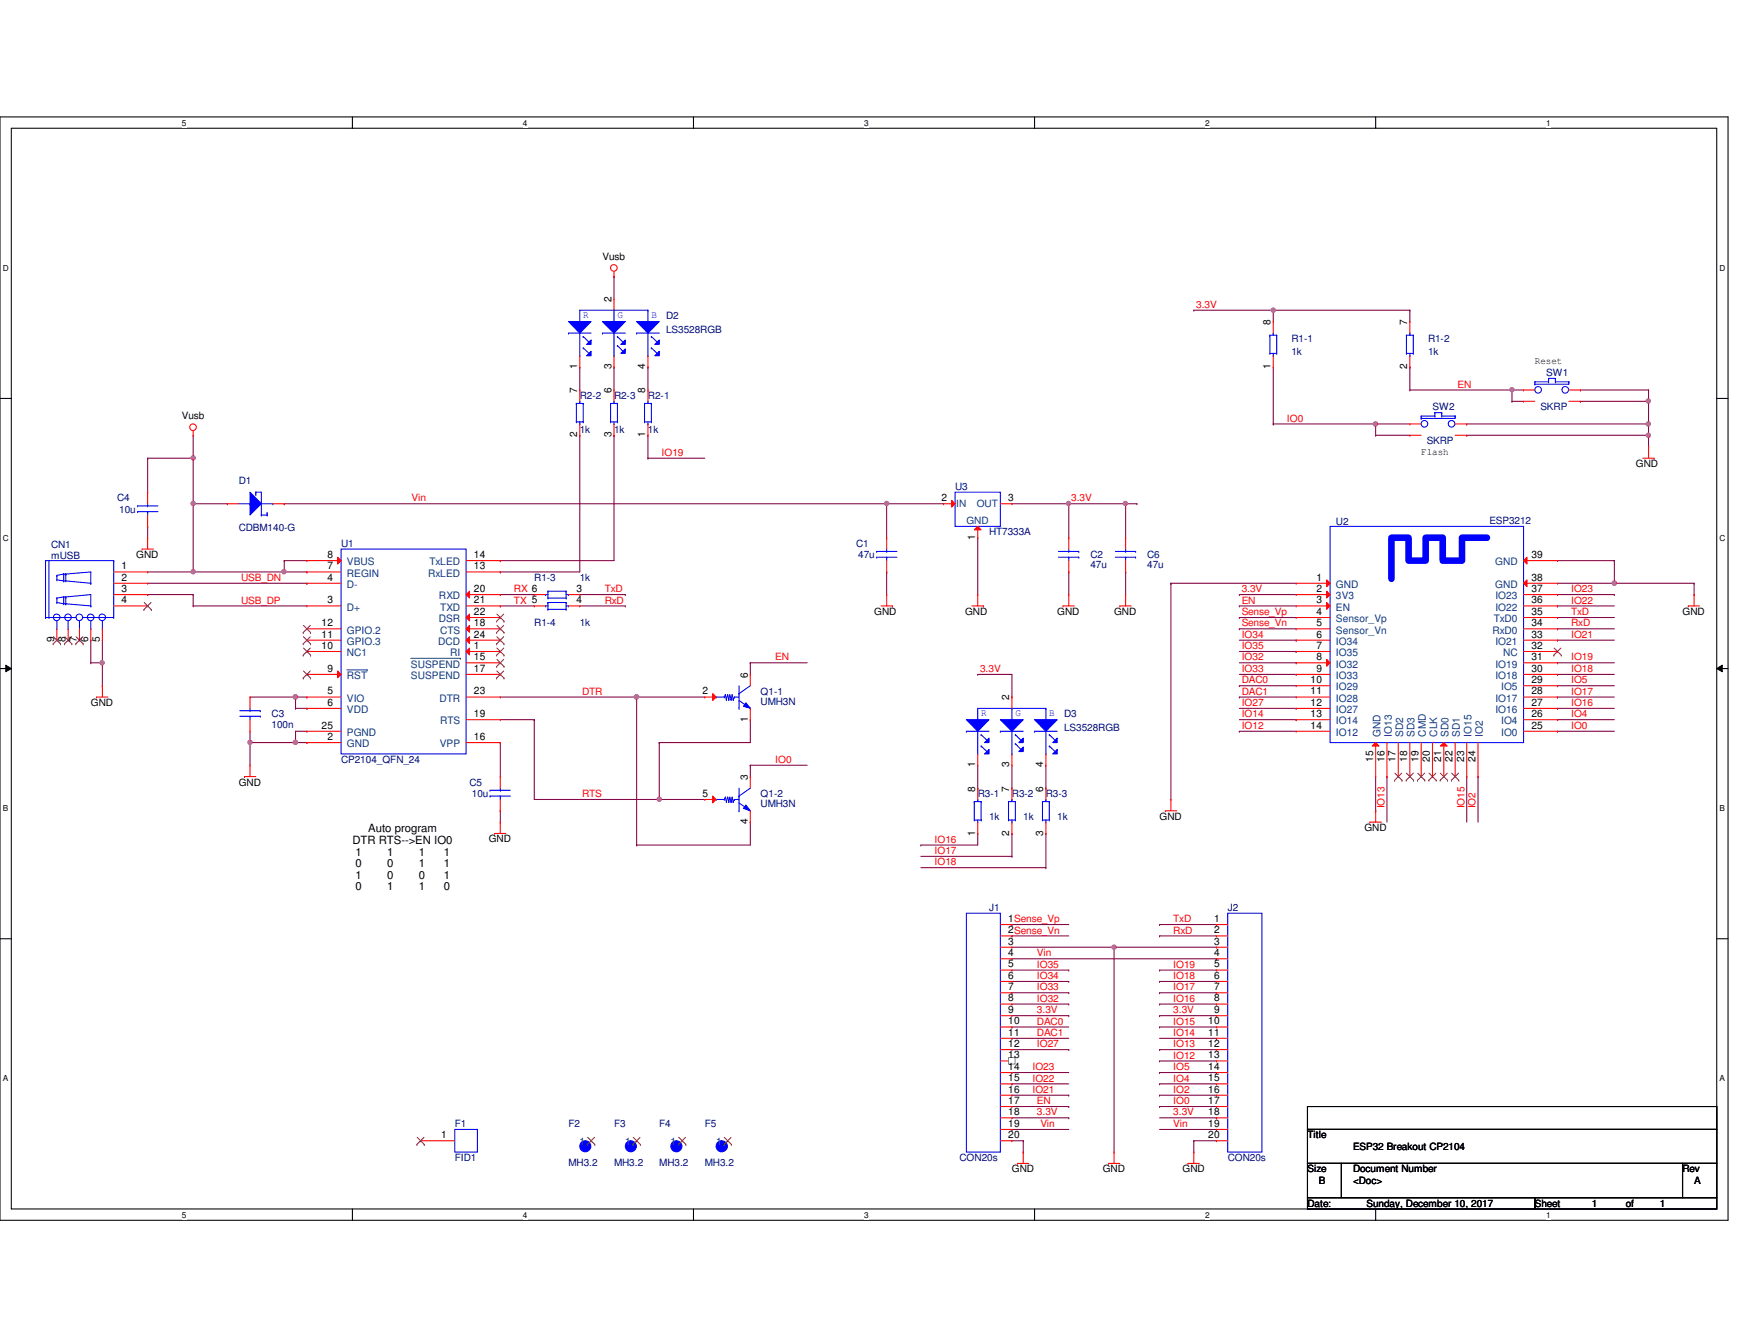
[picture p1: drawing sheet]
<svg xmlns="http://www.w3.org/2000/svg" width="279mm" height="216mm" viewBox="0 0 279 216" stroke-linecap="round" stroke-linejoin="round" font-family="sans-serif">
<defs><g id="words">
<g font-size="1.8">
<text x="56.7" y="135.7">DTR RTS--&gt;EN IO0</text>
<text x="57.2" y="137.5">1</text>
<text x="59.2" y="133.8">Auto program</text>
<text x="62.3" y="137.5">1</text>
<text x="67.4" y="137.5">1</text>
<text x="71.4" y="137.5">1</text>
<text x="57.2" y="139.4">0</text>
<text x="57.2" y="141.3">1</text>
<text x="57.2" y="143.1">0</text>
<text x="62.3" y="139.4">0</text>
<text x="62.3" y="141.3">0</text>
<text x="62.3" y="143.1">1</text>
<text x="67.4" y="139.4">1</text>
<text x="67.4" y="141.3">0</text>
<text x="67.4" y="143.1">1</text>
<text x="71.4" y="139.4">1</text>
<text x="71.4" y="141.3">1</text>
<text x="71.4" y="143.1">0</text>
</g>
<g font-size="1.7">
<text x="98.3" y="48.6" transform="rotate(-90 98.3 48.6)">2</text>
<text x="204.4" y="52.3" transform="rotate(-90 204.4 52.3)">8</text>
<text x="226.4" y="52.3" transform="rotate(-90 226.4 52.3)">7</text>
<text x="92.8" y="59.4" transform="rotate(-90 92.8 59.4)">1</text>
<text x="98.3" y="59.4" transform="rotate(-90 98.3 59.4)">3</text>
<text x="103.8" y="59.4" transform="rotate(-90 103.8 59.4)">4</text>
<text x="204.4" y="59.4" transform="rotate(-90 204.4 59.4)">1</text>
<text x="226.4" y="59.4" transform="rotate(-90 226.4 59.4)">2</text>
<text x="92.8" y="63.2" transform="rotate(-90 92.8 63.2)">7</text>
<text x="98.3" y="63.2" transform="rotate(-90 98.3 63.2)">6</text>
<text x="103.8" y="63.2" transform="rotate(-90 103.8 63.2)">8</text>
<text x="92.8" y="70.3" transform="rotate(-90 92.8 70.3)">2</text>
<text x="98.3" y="70.3" transform="rotate(-90 98.3 70.3)">3</text>
<text x="103.8" y="70.3" transform="rotate(-90 103.8 70.3)">1</text>
<text x="151.4" y="80.6">2</text>
<text x="162.2" y="80.6">3</text>
<text x="52.7" y="89.7">8</text>
<text x="76.2" y="89.7">14</text>
<text x="156.8" y="86.8" transform="rotate(-90 156.8 86.8)">1</text>
<text x="246.3" y="89.7">39</text>
<text x="19.6" y="91.5">1</text>
<text x="19.6" y="93.3">2</text>
<text x="19.6" y="95.2">3</text>
<text x="52.7" y="93.3">4</text>
<text x="52.7" y="91.5">7</text>
<text x="76.2" y="91.5">13</text>
<text x="76.2" y="95.2">20</text>
<text x="92.7" y="95.2">3</text>
<text x="211.8" y="95.2">2</text>
<text x="211.8" y="93.3">1</text>
<text x="246.3" y="95.2">37</text>
<text x="246.3" y="93.3">38</text>
<text x="19.6" y="97">4</text>
<text x="51.7" y="100.7">12</text>
<text x="52.7" y="97">3</text>
<text x="76.2" y="100.7">18</text>
<text x="76.2" y="97">21</text>
<text x="76.2" y="98.8">22</text>
<text x="92.7" y="97">4</text>
<text x="211.8" y="100.7">5</text>
<text x="211.8" y="98.8">4</text>
<text x="211.8" y="97">3</text>
<text x="246.3" y="100.7">34</text>
<text x="246.3" y="98.8">35</text>
<text x="246.3" y="97">36</text>
<text x="8.7" y="103.3" transform="rotate(-90 8.7 103.3)">9</text>
<text x="10.5" y="103.3" transform="rotate(-90 10.5 103.3)">8</text>
<text x="12.4" y="103.3" transform="rotate(-90 12.4 103.3)">7</text>
<text x="14.2" y="103.3" transform="rotate(-90 14.2 103.3)">6</text>
<text x="16" y="103.3" transform="rotate(-90 16 103.3)">5</text>
<text x="51.7" y="104.3">10</text>
<text x="51.7" y="102.5">11</text>
<text x="52.7" y="108">9</text>
<text x="76.2" y="102.5">24</text>
<text x="76.2" y="104.3">1</text>
<text x="76.2" y="106.1">15</text>
<text x="76.2" y="108">17</text>
<text x="211.8" y="102.5">6</text>
<text x="211.8" y="104.3">7</text>
<text x="211.8" y="106.1">8</text>
<text x="211.8" y="108">9</text>
<text x="246.3" y="108">30</text>
<text x="246.3" y="106.1">31</text>
<text x="246.3" y="104.3">32</text>
<text x="246.3" y="102.5">33</text>
<text x="52.7" y="111.6">5</text>
<text x="52.7" y="113.5">6</text>
<text x="76.2" y="111.6">23</text>
<text x="113" y="111.6">2</text>
<text x="120.3" y="109" transform="rotate(-90 120.3 109)">6</text>
<text x="162.3" y="112.6" transform="rotate(-90 162.3 112.6)">2</text>
<text x="210.8" y="109.8">10</text>
<text x="210.8" y="111.6">11</text>
<text x="210.8" y="113.5">12</text>
<text x="246.3" y="113.5">27</text>
<text x="246.3" y="111.6">28</text>
<text x="246.3" y="109.8">29</text>
<text x="51.7" y="117.1">25</text>
<text x="52.7" y="119">2</text>
<text x="76.2" y="115.3">19</text>
<text x="76.2" y="119">16</text>
<text x="120.3" y="116" transform="rotate(-90 120.3 116)">1</text>
<text x="210.8" y="115.3">13</text>
<text x="210.8" y="117.1">14</text>
<text x="246.3" y="117.1">25</text>
<text x="246.3" y="115.3">26</text>
<text x="120.3" y="125.4" transform="rotate(-90 120.3 125.4)">3</text>
<text x="156.8" y="123.4" transform="rotate(-90 156.8 123.4)">1</text>
<text x="162.3" y="123.4" transform="rotate(-90 162.3 123.4)">3</text>
<text x="167.8" y="123.4" transform="rotate(-90 167.8 123.4)">4</text>
<text x="220.9" y="122.4" transform="rotate(-90 220.9 122.4)">15</text>
<text x="222.7" y="122.4" transform="rotate(-90 222.7 122.4)">16</text>
<text x="224.5" y="122.4" transform="rotate(-90 224.5 122.4)">17</text>
<text x="226.4" y="122.4" transform="rotate(-90 226.4 122.4)">18</text>
<text x="228.2" y="122.4" transform="rotate(-90 228.2 122.4)">19</text>
<text x="230" y="122.4" transform="rotate(-90 230 122.4)">20</text>
<text x="231.8" y="122.4" transform="rotate(-90 231.8 122.4)">21</text>
<text x="233.6" y="122.4" transform="rotate(-90 233.6 122.4)">22</text>
<text x="235.5" y="122.4" transform="rotate(-90 235.5 122.4)">23</text>
<text x="237.3" y="122.4" transform="rotate(-90 237.3 122.4)">24</text>
<text x="113" y="128.1">5</text>
<text x="156.8" y="127.3" transform="rotate(-90 156.8 127.3)">8</text>
<text x="162.3" y="127.3" transform="rotate(-90 162.3 127.3)">7</text>
<text x="167.8" y="127.3" transform="rotate(-90 167.8 127.3)">6</text>
<text x="120.3" y="132.5" transform="rotate(-90 120.3 132.5)">4</text>
<text x="156.8" y="134.3" transform="rotate(-90 156.8 134.3)">1</text>
<text x="162.3" y="134.3" transform="rotate(-90 162.3 134.3)">2</text>
<text x="167.8" y="134.3" transform="rotate(-90 167.8 134.3)">3</text>
<text x="162.2" y="148.2">1Sense_Vp</text>
<text x="195.3" y="148.2">1</text>
<text x="162.2" y="150">2Sense_Vn</text>
<text x="162.2" y="151.8">3</text>
<text x="162.2" y="153.7">4</text>
<text x="162.2" y="155.5">5</text>
<text x="195.3" y="150">2</text>
<text x="195.3" y="151.8">3</text>
<text x="195.3" y="153.7">4</text>
<text x="195.3" y="155.5">5</text>
<text x="162.2" y="157.4">6</text>
<text x="162.2" y="159.2">7</text>
<text x="162.2" y="161">8</text>
<text x="195.3" y="157.4">6</text>
<text x="195.3" y="159.2">7</text>
<text x="195.3" y="161">8</text>
<text x="162.2" y="162.9">9</text>
<text x="162.2" y="164.7">10</text>
<text x="162.2" y="166.5">11</text>
<text x="194.4" y="164.7">10</text>
<text x="194.4" y="166.5">11</text>
<text x="195.3" y="162.9">9</text>
<text x="162.2" y="168.3">12</text>
<text x="162.2" y="170.1">13</text>
<text x="162.2" y="172">14</text>
<text x="162.2" y="173.8">15</text>
<text x="194.4" y="168.3">12</text>
<text x="194.4" y="170.1">13</text>
<text x="194.4" y="172">14</text>
<text x="194.4" y="173.8">15</text>
<text x="162.2" y="175.6">16</text>
<text x="162.2" y="177.5">17</text>
<text x="162.2" y="179.3">18</text>
<text x="194.4" y="175.6">16</text>
<text x="194.4" y="177.5">17</text>
<text x="194.4" y="179.3">18</text>
<text x="71" y="183">1</text>
<text x="162.2" y="181.1">19</text>
<text x="162.2" y="183">20</text>
<text x="194.4" y="181.1">19</text>
<text x="194.4" y="183">20</text>
</g>
<g font-size="1.7" fill="#004080">
<text x="55.8" y="94.5">D-</text>
<text x="55.8" y="92.7">REGIN</text>
<text x="55.8" y="90.9">VBUS</text>
<text x="68.9" y="92.7">RxLED</text>
<text x="69.1" y="90.9">TxLED</text>
<text x="214.9" y="94.5">GND</text>
<text x="240.5" y="94.5">GND</text>
<text x="240.5" y="90.9">GND</text>
<text x="55.8" y="98.2">D+</text>
<text x="55.8" y="101.9">GPIO.2</text>
<text x="70.6" y="100">DSR</text>
<text x="70.6" y="96.4">RXD</text>
<text x="70.8" y="101.9">CTS</text>
<text x="70.8" y="98.2">TXD</text>
<text x="214.9" y="101.9">Sensor_Vn</text>
<text x="214.9" y="100">Sensor_Vp</text>
<text x="214.9" y="96.4">3V3</text>
<text x="214.9" y="98.2">EN</text>
<text x="240.1" y="101.9">RxD0</text>
<text x="240.3" y="100">TxD0</text>
<text x="240.5" y="98.2">IO22</text>
<text x="240.5" y="96.4">IO23</text>
<text x="55.8" y="105.5">NC1</text>
<text x="55.8" y="103.7">GPIO.3</text>
<text x="66.1" y="107.3">SUSPEND</text>
<text x="70.5" y="103.7">DCD</text>
<text x="72.4" y="105.5">RI</text>
<text x="214.9" y="103.7">IO34</text>
<text x="214.9" y="105.5">IO35</text>
<text x="214.9" y="107.3">IO32</text>
<text x="240.5" y="107.3">IO19</text>
<text x="240.5" y="103.7">IO21</text>
<text x="241.8" y="105.5">NC</text>
<text x="55.8" y="112.8">VIO</text>
<text x="55.8" y="109.2">RST</text>
<text x="66.1" y="109.2">SUSPEND</text>
<text x="70.7" y="112.8">DTR</text>
<text x="214.9" y="109.2">IO33</text>
<text x="214.9" y="111">IO29</text>
<text x="214.9" y="112.8">IO28</text>
<text x="240.5" y="112.8">IO17</text>
<text x="240.5" y="109.2">IO18</text>
<text x="241.5" y="111">IO5</text>
<text x="55.8" y="118.3">PGND</text>
<text x="55.8" y="114.6">VDD</text>
<text x="70.8" y="116.5">RTS</text>
<text x="214.9" y="114.6">IO27</text>
<text x="214.9" y="116.5">IO14</text>
<text x="214.9" y="118.3">IO12</text>
<text x="222" y="118.4" transform="rotate(-90 222 118.4)">GND</text>
<text x="223.9" y="118.4" transform="rotate(-90 223.9 118.4)">IO13</text>
<text x="225.7" y="118.4" transform="rotate(-90 225.7 118.4)">SD2</text>
<text x="227.5" y="118.4" transform="rotate(-90 227.5 118.4)">SD3</text>
<text x="229.4" y="118.4" transform="rotate(-90 229.4 118.4)">CMD</text>
<text x="231.2" y="118.4" transform="rotate(-90 231.2 118.4)">CLK</text>
<text x="233" y="118.4" transform="rotate(-90 233 118.4)">SD0</text>
<text x="234.8" y="118.4" transform="rotate(-90 234.8 118.4)">SD1</text>
<text x="236.7" y="118.4" transform="rotate(-90 236.7 118.4)">IO15</text>
<text x="238.5" y="118.4" transform="rotate(-90 238.5 118.4)">IO2</text>
<text x="240.5" y="114.6">IO16</text>
<text x="241.5" y="118.3">IO0</text>
<text x="241.5" y="116.5">IO4</text>
<text x="55.8" y="120.1">GND</text>
<text x="70.7" y="120.1">VPP</text>
<text x="93.2" y="184.1">1</text>
<text x="100.5" y="184.1">1</text>
<text x="107.9" y="184.1">1</text>
<text x="115.2" y="184.1">1</text>
</g>
<g font-size="1.6">
<text x="96.9" y="41.8">Vusb</text>
<text x="246.9" y="58.5">Reset</text>
<text x="29.3" y="67.4">Vusb</text>
<text x="228.6" y="73.1">Flash</text>
<text x="263.1" y="75.1">GND</text>
<text x="21.9" y="89.7">GND</text>
<text x="140.6" y="98.8">GND</text>
<text x="155.2" y="98.8">GND</text>
<text x="170.1" y="98.8">GND</text>
<text x="179.2" y="98.8">GND</text>
<text x="270.6" y="98.8">GND</text>
<text x="14.6" y="113.5">GND</text>
<text x="38.4" y="126.3">GND</text>
<text x="186.5" y="131.8">GND</text>
<text x="78.6" y="135.4">GND</text>
<text x="219.5" y="133.6">GND</text>
<text x="210.3" y="183">Title</text>
<text x="217.6" y="184.8">ESP32 Breakout CP2104</text>
<text x="162.8" y="188.5">GND</text>
<text x="177.4" y="188.5">GND</text>
<text x="190.2" y="188.5">GND</text>
<text x="210.3" y="188.5">Size</text>
<text x="212.1" y="190.3">B</text>
<text x="217.6" y="188.5">Document Number</text>
<text x="217.6" y="190.3">&lt;Doc&gt;</text>
<text x="270.6" y="188.5">Rev</text>
<text x="272.5" y="190.3">A</text>
<text x="210.3" y="194">Date:</text>
<text x="219.8" y="194">Sunday, December 10, 2017</text>
<text x="246.9" y="194">Sheet</text>
<text x="256" y="194">1</text>
<text x="261.5" y="194">of</text>
<text x="267" y="194">1</text>
</g>
<g font-size="1.6" fill="#00f">
<text x="93.8" y="51.1">R</text>
<text x="99.3" y="51.1">G</text>
<text x="104.8" y="51.1">B</text>
<text x="157.8" y="115.1">R</text>
<text x="163.3" y="115.1">G</text>
<text x="168.8" y="115.1">B</text>
</g>
<g font-size="1.6" fill="#000080">
<text x="107.1" y="51.3">D2</text>
<text x="107.1" y="53.5">LS3528RGB</text>
<text x="207.7" y="55">R1-1</text>
<text x="207.7" y="57.1">1k</text>
<text x="229.7" y="55">R1-2</text>
<text x="229.7" y="57.1">1k</text>
<text x="93.3" y="64.1">R2-2</text>
<text x="98.8" y="64.1">R2-3</text>
<text x="104.2" y="64.1">R2-1</text>
<text x="230.4" y="66">SW2</text>
<text x="247.8" y="66">SKRP</text>
<text x="248.7" y="60.5">SW1</text>
<text x="93.3" y="69.6">1k</text>
<text x="98.8" y="69.6">1k</text>
<text x="104.2" y="69.6">1k</text>
<text x="229.5" y="71.4">SKRP</text>
<text x="38.4" y="77.9">D1</text>
<text x="18.8" y="80.6">C4</text>
<text x="19.2" y="82.4">10u</text>
<text x="153.6" y="78.7">U3</text>
<text x="8.2" y="88.1">CN1</text>
<text x="8.2" y="89.9">mUSB</text>
<text x="38.4" y="85.3">CDBM140-G</text>
<text x="54.9" y="87.9">U1</text>
<text x="137.7" y="87.9">C1</text>
<text x="138" y="89.7">47u</text>
<text x="159.1" y="86.1">HT7333A</text>
<text x="175.4" y="89.7">C2</text>
<text x="184.5" y="89.7">C6</text>
<text x="214.9" y="84.4">U2</text>
<text x="239.6" y="84.2">ESP3212</text>
<text x="85.9" y="93.4">R1-3</text>
<text x="93.3" y="93.4">1k</text>
<text x="175.4" y="91.4">47u</text>
<text x="184.5" y="91.4">47u</text>
<text x="85.9" y="100.7">R1-4</text>
<text x="93.3" y="100.7">1k</text>
<text x="122.3" y="111.7">Q1-1</text>
<text x="122.3" y="113.3">UMH3N</text>
<text x="43.7" y="115.3">C3</text>
<text x="43.7" y="117">100n</text>
<text x="171.2" y="115.3">D3</text>
<text x="171.2" y="117.5">LS3528RGB</text>
<text x="54.9" y="122.6">CP2104_QFN_24</text>
<text x="75.5" y="126.3">C5</text>
<text x="75.9" y="128.1">10u</text>
<text x="122.3" y="128.1">Q1-2</text>
<text x="122.3" y="129.8">UMH3N</text>
<text x="157.3" y="128.1">R3-1</text>
<text x="159.1" y="131.8">1k</text>
<text x="162.8" y="128.1">R3-2</text>
<text x="164.6" y="131.8">1k</text>
<text x="168.2" y="128.1">R3-3</text>
<text x="170.1" y="131.8">1k</text>
<text x="159.1" y="146.4">J1</text>
<text x="197.5" y="146.4">J2</text>
<text x="73.2" y="181.1">F1</text>
<text x="91.4" y="181.1">F2</text>
<text x="98.8" y="181.1">F3</text>
<text x="106" y="181.1">F4</text>
<text x="113.4" y="181.1">F5</text>
<text x="73.2" y="186.6">FID1</text>
<text x="91.4" y="187.4">MH3.2</text>
<text x="98.8" y="187.4">MH3.2</text>
<text x="106" y="187.4">MH3.2</text>
<text x="113.4" y="187.4">MH3.2</text>
<text x="154.3" y="186.6">CON20s</text>
<text x="197.5" y="186.6">CON20s</text>
</g>
<g font-size="1.6" fill="#f00">
<text x="192.4" y="49.5">3.3V</text>
<text x="234.4" y="62.3">EN</text>
<text x="207" y="67.8">IO0</text>
<text x="106.4" y="73.3">IO19</text>
<text x="66.2" y="80.6">Vin</text>
<text x="172.3" y="80.6">3.3V</text>
<text x="38.8" y="93.4">USB_DN</text>
<text x="82.7" y="95.2">RX 6</text>
<text x="97.3" y="95.2">TxD</text>
<text x="199.7" y="95.2">3.3V</text>
<text x="252.7" y="95.2">IO23</text>
<text x="38.8" y="97">USB_DP</text>
<text x="82.7" y="97">TX 5</text>
<text x="97.3" y="97">RxD</text>
<text x="199.7" y="97">EN</text>
<text x="199.7" y="98.9">Sense_Vp</text>
<text x="199.7" y="100.7">Sense_Vn</text>
<text x="252.7" y="98.9">TxD</text>
<text x="252.7" y="100.7">RxD</text>
<text x="252.7" y="97">IO22</text>
<text x="124.7" y="106.2">EN</text>
<text x="199.7" y="102.5">IO34</text>
<text x="199.7" y="104.4">IO35</text>
<text x="199.7" y="106.2">IO32</text>
<text x="252.7" y="102.5">IO21</text>
<text x="252.7" y="106.2">IO19</text>
<text x="93.6" y="111.7">DTR</text>
<text x="157.6" y="108">3.3V</text>
<text x="199.7" y="109.9">DAC0</text>
<text x="199.7" y="111.7">DAC1</text>
<text x="199.7" y="108">IO33</text>
<text x="199.7" y="113.5">IO27</text>
<text x="252.7" y="108">IO18</text>
<text x="252.7" y="113.5">IO16</text>
<text x="252.7" y="111.7">IO17</text>
<text x="252.7" y="109.9">IO5</text>
<text x="199.7" y="117.2">IO12</text>
<text x="199.7" y="115.3">IO14</text>
<text x="252.7" y="117.2">IO0</text>
<text x="252.7" y="115.3">IO4</text>
<text x="124.7" y="122.6">IO0</text>
<text x="93.6" y="128.1">RTS</text>
<text x="222.7" y="130" transform="rotate(-90 222.7 130)">IO13</text>
<text x="235.5" y="130" transform="rotate(-90 235.5 130)">IO15</text>
<text x="237.4" y="130" transform="rotate(-90 237.4 130)">IO2</text>
<text x="150.3" y="135.5">IO16</text>
<text x="150.3" y="137.3">IO17</text>
<text x="150.3" y="139.1">IO18</text>
<text x="188.7" y="148.3">TxD</text>
<text x="166.8" y="155.6">IO35</text>
<text x="166.8" y="153.8">Vin</text>
<text x="188.7" y="150.1">RxD</text>
<text x="188.7" y="155.6">IO19</text>
<text x="166.8" y="161">IO32</text>
<text x="166.8" y="159.2">IO33</text>
<text x="166.8" y="157.4">IO34</text>
<text x="188.7" y="157.4">IO18</text>
<text x="188.7" y="159.2">IO17</text>
<text x="188.7" y="161">IO16</text>
<text x="166.8" y="164.7">DAC0</text>
<text x="166.8" y="166.5">DAC1</text>
<text x="166.8" y="162.9">3.3V</text>
<text x="188.7" y="164.7">IO15</text>
<text x="188.7" y="166.5">IO14</text>
<text x="188.7" y="162.9">3.3V</text>
<text x="166.1" y="172">IO23</text>
<text x="166.1" y="173.9">IO22</text>
<text x="166.8" y="168.4">IO27</text>
<text x="188.7" y="168.4">IO13</text>
<text x="188.7" y="170.2">IO12</text>
<text x="188.7" y="173.9">IO4</text>
<text x="188.7" y="172">IO5</text>
<text x="166.1" y="175.7">IO21</text>
<text x="166.8" y="179.3">3.3V</text>
<text x="166.8" y="177.5">EN</text>
<text x="188.7" y="175.7">IO2</text>
<text x="188.7" y="177.5">IO0</text>
<text x="188.7" y="179.3">3.3V</text>
<text x="167.3" y="181.2">Vin</text>
<text x="188.7" y="181.2">Vin</text>
</g>
<g font-size="1.6" fill="#004080">
<text x="153.8" y="81.5">IN</text>
<text x="157.1" y="81.5">OUT</text>
<text x="155.4" y="84.2">GND</text>
</g>
<g font-size="1.3">
<text x="29.3" y="20.2">5</text>
<text x="84.1" y="20.2">4</text>
<text x="139" y="20.2">3</text>
<text x="193.8" y="20.2">2</text>
<text x="248.7" y="20.2">1</text>
<text x=".5" y="43.5">D</text>
<text x="276.6" y="43.5">D</text>
<text x=".5" y="87">C</text>
<text x="276.6" y="87">C</text>
<text x=".5" y="130.4">B</text>
<text x="276.6" y="130.4">B</text>
<text x=".5" y="173.8">A</text>
<text x="276.6" y="173.8">A</text>
<text x="29.3" y="195.7">5</text>
<text x="84.1" y="195.7">4</text>
<text x="139" y="195.7">3</text>
<text x="193.8" y="195.7">2</text>
<text x="248.7" y="195.7">1</text>
</g>
</g></defs>
<path d="M0 18.8h278v177.4h-278zM1.8 20.6h274.3v173.8h-274.3z" fill="none" stroke="#000" stroke-width=".17"/>
<g fill="#fff">
<path d="M29.3 19h.7v1.5h-.7z"/>
<path d="M29.3 194.6h.7v1.4h-.7z"/>
</g>
<path d="M56.7 18.8v1.8M56.7 194.4v1.8" fill="none" stroke="#000" stroke-width=".17"/>
<g fill="#fff">
<path d="M84.1 19h.7v1.5h-.7z"/>
<path d="M84.1 194.6h.7v1.4h-.7z"/>
</g>
<path d="M111.5 18.8v1.8M111.5 194.4v1.8" fill="none" stroke="#000" stroke-width=".17"/>
<g fill="#fff">
<path d="M139 19h.7v1.5h-.7z"/>
<path d="M139 194.6h.7v1.4h-.7z"/>
</g>
<path d="M166.4 18.8v1.8M166.4 194.4v1.8" fill="none" stroke="#000" stroke-width=".17"/>
<g fill="#fff">
<path d="M193.8 19h.8v1.5h-.8z"/>
<path d="M193.8 194.6h.8v1.4h-.8z"/>
</g>
<path d="M221.3 18.8v1.8M221.3 194.4v1.8" fill="none" stroke="#000" stroke-width=".17"/>
<g fill="#fff">
<path d="M248.7 19h.7v1.5h-.7z"/>
<path d="M248.7 194.6h.7v1.4h-.7z"/>
<path d="M.5 42.3h.9v1.5h-.9z"/>
<path d="M276.6 42.3h.9v1.5h-.9z"/>
<path d="M.5 85.8h.9v1.4h-.9z"/>
<path d="M276.6 85.8h.9v1.4h-.9z"/>
</g>
<path d="M0 64.1h1.8M276.1 64.1h1.9" fill="none" stroke="#000" stroke-width=".17"/>
<g fill="#fff">
<path d="M.5 129.2h.8v1.5h-.8z"/>
<path d="M276.6 129.2h.9v1.5h-.9z"/>
</g>
<path d="M0 107.5h1.8M276.1 107.5h1.9" fill="none" stroke="#000" stroke-width=".17"/>
<path d="M.9 106.9l.9 .6-.9 .5zM276.1 107.5l.9-.6v1.1z" fill="#000"/>
<path d="M.9 106.9l.9 .6-.9 .5zM276.1 107.5l.9-.6v1.1z" fill="none" stroke="#000" stroke-width=".16"/>
<g fill="#fff">
<path d="M.5 172.6h.8v1.5h-.8z"/>
<path d="M276.6 172.6h.9v1.5h-.9z"/>
</g>
<path d="M0 150.9h1.8M276.1 150.9h1.9" fill="none" stroke="#000" stroke-width=".17"/>
<path d="M142.6 81h.1M142.6 91.9h.1M142.6 81h9.2M142.6 91.9v3.7M171.9 81h.1M171.9 91.9h.1M171.9 81v5.4M171.9 91.9v3.7M171.9 81h9.2M181.1 81h.1" fill="none" stroke="#800040" stroke-width=".17"/>
<circle cx="171.9" cy="80.9" r=".34" fill="#f0f"/>
<circle cx="171.9" cy="80.9" r=".34" fill="none" stroke="#f0f" stroke-width=".17"/>
<circle cx="181" cy="80.9" r=".34" fill="#f0f"/>
<circle cx="181" cy="80.9" r=".34" fill="none" stroke="#f0f" stroke-width=".17"/>
<path d="M192 49.9h.1M192 49.9h12.8M204.8 68.2h.1M204.8 68.2h16.5" fill="none" stroke="#800040" stroke-width=".17"/>
<circle cx="221.3" cy="68.2" r=".36" fill="#f0f"/>
<circle cx="221.3" cy="68.2" r=".36" fill="none" stroke="#f0f" stroke-width=".17"/>
<path d="M204.8 49.9h.1M204.8 49.9v1.8M204.8 49.9h22M226.8 49.9h.1M226.8 49.9v1.8M226.8 62.7h.1M226.8 62.7h16.4" fill="none" stroke="#800040" stroke-width=".17"/>
<circle cx="204.8" cy="49.9" r=".34" fill="#f0f"/>
<circle cx="204.8" cy="49.9" r=".34" fill="none" stroke="#f0f" stroke-width=".17"/>
<path d="M254.2 62.7h.1M254.2 64.5h.1M254.2 62.7h11M254.2 64.5h11M265.2 62.7h.1M265.2 64.5h.1M265.2 62.7v5.5" fill="none" stroke="#800040" stroke-width=".17"/>
<circle cx="265.1" cy="68.2" r=".34" fill="#f0f"/>
<circle cx="265.1" cy="68.2" r=".34" fill="none" stroke="#f0f" stroke-width=".17"/>
<circle cx="265.1" cy="64.5" r=".34" fill="#f0f"/>
<circle cx="265.1" cy="64.5" r=".34" fill="none" stroke="#f0f" stroke-width=".17"/>
<path d="M243.2 62.7h.1M243.2 64.5h.1M243.2 62.7v1.8M243.2 64.5h1.9M243.2 62.7h1.9" fill="none" stroke="#800040" stroke-width=".17"/>
<circle cx="243.2" cy="62.6" r=".34" fill="#f0f"/>
<circle cx="243.2" cy="62.6" r=".34" fill="none" stroke="#f0f" stroke-width=".17"/>
<path d="M226.8 59h.1M226.8 59v3.7M221.3 68.2h.1M221.3 70h.1M221.3 68.2v1.8M221.3 70h5.5M221.3 68.2h5.5M235.9 68.2h.1M235.9 70h.1M235.9 68.2h29.3M265.2 68.2h.1M265.2 68.2v1.8h-29.3" fill="none" stroke="#800040" stroke-width=".17"/>
<circle cx="265.1" cy="70" r=".34" fill="#f0f"/>
<circle cx="265.1" cy="70" r=".34" fill="none" stroke="#f0f" stroke-width=".17"/>
<g fill="none" stroke="#800040" stroke-width=".17">
<path d="M98.8 44.4h.1M98.8 44.4v3.6M93.3 70h.1M93.3 70v21.9h-12.8M98.8 70h.1M98.8 70v20.1h-18.3M265.2 70h.1M265.2 70v1.8M80.5 90.1h.1M80.5 91.9h.1M157.3 86.4h.1M157.3 86.4v9.2"/>
<path d="M162.8 81h9.1M171.9 81h.1M188.3 93.8h.1M188.3 93.8v34.7M188.3 93.8h20.2M199.3 95.6h.1M199.3 97.4h.1M199.3 99.3h.1M199.3 95.6h9.2M199.3 99.3h9.2M199.3 97.4h9.2M250.5 99.3h.1"/>
<path d="M250.5 97.4h.1M250.5 93.8h9.2M250.5 95.6h9.2M250.5 99.3h9.2M250.5 97.4h9.2M259.7 93.8h.1M259.7 95.6h.1M272.5 95.6h.1M272.5 93.8v1.8M157.3 108.4h.1M157.3 108.4h5.5v3.7M162.8 112.1h.1"/>
<path d="M199.3 110.2h.1M199.3 112.1h.1M199.3 101.1h.1M199.3 117.6h.1M199.3 117.6h9.2M199.3 101.1h9.2M199.3 110.2h9.2M199.3 112.1h9.2M199.3 102.9h9.2M199.3 104.7h9.2M199.3 108.4h9.2M199.3 106.6h9.2"/>
<path d="M199.3 113.9h9.2M199.3 115.7h9.2M208.5 102.9h.1M208.5 104.7h.1M208.5 108.4h.1M208.5 106.6h.1M208.5 113.9h.1M208.5 115.7h.1M250.5 117.6h.1M250.5 101.1h.1M250.5 102.9h.1M250.5 106.6h.1"/>
<path d="M250.5 108.4h.1M250.5 113.9h.1M250.5 112.1h.1M250.5 115.7h.1M250.5 110.2h.1M250.5 117.6h9.2M250.5 101.1h9.2M250.5 110.2h9.2M250.5 112.1h9.2M250.5 102.9h9.2M250.5 108.4h9.2M250.5 106.6h9.2"/>
<path d="M250.5 113.9h9.2M250.5 115.7h9.2M148.1 135.8h.1M148.1 139.5h20.1M148.1 137.7h14.7M157.3 134h.1M157.3 126.7h.1M157.3 123v3.7M157.3 134v1.8h-9.2M162.8 137.7h.1M162.8 134h.1M162.8 126.7h.1"/>
<path d="M162.8 123v3.7M162.8 134v3.7M168.2 139.5h.1M168.2 134h.1M168.2 126.7h.1M168.2 123v3.7M168.2 134v5.5M221.3 130.3h.1M221.3 124.8v5.5M223.1 124.8h.1M223.1 124.8v7.4M235.9 124.8h.1"/>
<path d="M235.9 124.8v7.4M237.7 124.8h.1M237.7 124.8v7.4M162.8 148.6h.1M162.8 150.5h.1M162.8 148.6h9.1M162.8 150.5h9.1M162.8 152.3h16.4M179.2 152.3h.1M179.2 152.3v32.9M186.5 148.6h.1M186.5 150.5h.1"/>
<path d="M186.5 148.6h9.2M186.5 150.5h9.2M162.8 165.1h.1M162.8 166.9h.1M162.8 165.1h9.1M162.8 166.9h9.1M162.8 168.7h9.1M171.9 168.7h.1M186.5 165.1h.1M186.5 168.7h.1M186.5 170.6h.1M186.5 174.2h.1"/>
<path d="M186.5 172.4h.1M186.5 165.1h9.2M186.5 166.9h9.2M186.5 168.7h9.2M186.5 170.6h9.2M186.5 174.2h9.2M186.5 172.4h9.2M195.7 166.9h.1M162.8 183.4h1.8M164.6 183.4h.1M164.6 185.2h.1M164.6 183.4v1.8"/>
<path d="M186.5 181.6h9.2M192 185.2h.1M192 183.4v1.8M195.7 181.6h.1"/>
</g>
<circle cx="179.2" cy="152.3" r=".34" fill="#f0f"/>
<circle cx="179.2" cy="152.3" r=".34" fill="none" stroke="#f0f" stroke-width=".17"/>
<g fill="none" stroke="#800040" stroke-width=".17">
<path d="M250.5 90.1h9.2M259.7 90.1h.1M259.7 93.8h.1M259.7 90.1v3.7M162.8 159.6h9.1M162.8 157.8h9.1M162.8 156h9.1M162.8 154.1h32.9M171.9 159.6h.1M171.9 157.8h.1M171.9 156h.1M195.7 154.1h.1"/>
<path d="M162.8 161.4h9.1M171.9 161.4h.1"/>
</g>
<circle cx="259.7" cy="93.7" r=".35" fill="#f0f"/>
<circle cx="259.7" cy="93.7" r=".35" fill="none" stroke="#f0f" stroke-width=".17"/>
<path d="M259.7 93.8h12.8M272.5 93.8h.1M40.2 119.4h.1M40.2 119.4v3.6M40.2 119.4h7.3M47.5 119.4h.1" fill="none" stroke="#800040" stroke-width=".17"/>
<circle cx="40.2" cy="119.3" r=".34" fill="#f0f"/>
<circle cx="40.2" cy="119.3" r=".34" fill="none" stroke="#f0f" stroke-width=".17"/>
<path d="M40.2 112.1h7.3M47.5 112.1h.1M47.5 113.9h.1M47.5 112.1v1.8" fill="none" stroke="#800040" stroke-width=".17"/>
<circle cx="47.5" cy="112" r=".37" fill="#f0f"/>
<circle cx="47.5" cy="112" r=".37" fill="none" stroke="#f0f" stroke-width=".17"/>
<g fill="none" stroke="#800040" stroke-width=".17">
<path d="M23.7 93.8h25.7M49.4 93.8h.1M14.6 106.6h.1M14.6 102.9v3.7M14.6 106.6h1.9M16.5 106.6h.1M16.5 110.2h.1M16.5 102.9v7.3M40.2 119.4h.1M40.2 117.6v1.8M47.5 113.9h1.9M47.5 112.1h1.9"/>
<path d="M49.4 113.9h.1M49.4 112.1h.1M80.5 112.1h21.9M80.5 115.7h5.4M85.9 115.7h.1M102.4 112.1h.1"/>
</g>
<circle cx="16.4" cy="106.5" r=".34" fill="#f0f"/>
<circle cx="16.4" cy="106.5" r=".34" fill="none" stroke="#f0f" stroke-width=".17"/>
<path d="M23.7 95.6h.1M23.7 95.6h7.4M23.7 91.9h25.7M31.1 95.6h.1M31.1 91.9h.1M31.1 95.6v1.8M45.7 90.1h.1M45.7 91.9h.1M45.7 90.1h3.7M45.7 90.1v1.8M49.4 91.9h.1" fill="none" stroke="#800040" stroke-width=".17"/>
<circle cx="31.1" cy="91.9" r=".34" fill="#f0f"/>
<circle cx="31.1" cy="91.9" r=".34" fill="none" stroke="#f0f" stroke-width=".17"/>
<circle cx="45.7" cy="91.9" r=".34" fill="#f0f"/>
<circle cx="45.7" cy="91.9" r=".34" fill="none" stroke="#f0f" stroke-width=".17"/>
<path d="M31.1 97.4h.1M31.1 97.4h18.3M31.1 81h5.5M36.6 81h.1M80.5 97.4h.1M80.5 95.6h.1M80.5 97.4h5.4M80.5 95.6h5.4M93.3 97.4h7.3M93.3 95.6h7.3M100.6 95.6h.1M100.6 97.4h.1" fill="none" stroke="#800040" stroke-width=".17"/>
<circle cx="31.1" cy="80.9" r=".34" fill="#f0f"/>
<circle cx="31.1" cy="80.9" r=".34" fill="none" stroke="#f0f" stroke-width=".17"/>
<g fill="none" stroke="#800040" stroke-width=".17">
<path d="M104.2 73.7h.1M104.2 70h.1M104.2 73.7h9.2M104.2 70v3.7M31.1 81h.1M31.1 81v10.9M142.6 81h.1M142.6 81v5.4M102.4 112.1h.1M102.4 112.1h11M102.4 112.1v23.7M106 119.4h.1"/>
<path d="M106 119.4v9.1M120.7 115.7h.1M120.7 106.6h.1M120.7 106.6v1.8M120.7 115.7v3.7h-14.7M102.4 135.8h.1M106 128.5h.1M106 128.5h7.4M120.7 132.2h.1M120.7 123h.1M120.7 132.2v3.6h-18.3M120.7 123v1.8"/>
</g>
<circle cx="102.4" cy="112" r=".37" fill="#f0f"/>
<circle cx="102.4" cy="112" r=".37" fill="none" stroke="#f0f" stroke-width=".17"/>
<path d="M85.9 115.7h.1M85.9 115.7v12.8h20.1M120.7 106.6h.1M120.7 106.6h9.1M106 128.5h.1M120.7 123h.1M120.7 123h9.1" fill="none" stroke="#800040" stroke-width=".17"/>
<circle cx="106" cy="128.5" r=".34" fill="#f0f"/>
<circle cx="106" cy="128.5" r=".34" fill="none" stroke="#f0f" stroke-width=".17"/>
<path d="M93.3 59h.1M93.3 59v3.7M98.8 59h.1M98.8 59v3.7M104.2 59h.1M104.2 59v3.7M204.8 59v9.2M204.8 68.2h.1M45.7 81h.1M45.7 81h96.9" fill="none" stroke="#800040" stroke-width=".17"/>
<circle cx="142.6" cy="80.9" r=".34" fill="#f0f"/>
<circle cx="142.6" cy="80.9" r=".34" fill="none" stroke="#f0f" stroke-width=".17"/>
<path d="M23.7 73.7h.1M23.7 73.7v5.4M23.7 73.7h7.4M31.1 73.7h.1M23.7 84.6h.1M23.7 84.6v1.8" fill="none" stroke="#800040" stroke-width=".17"/>
<circle cx="31.1" cy="73.6" r=".34" fill="#f0f"/>
<circle cx="31.1" cy="73.6" r=".34" fill="none" stroke="#f0f" stroke-width=".17"/>
<path d="M31.1 73.7h.1M31.1 70v11M31.1 81h.1M47.5 117.6h.1M47.5 119.4h.1M47.5 117.6h1.9M47.5 117.6v1.8M47.5 119.4h1.9M49.4 119.4h.1" fill="none" stroke="#800040" stroke-width=".17"/>
<circle cx="47.5" cy="119.3" r=".36" fill="#f0f"/>
<circle cx="47.5" cy="119.3" r=".36" fill="none" stroke="#f0f" stroke-width=".17"/>
<g fill="none" stroke="#800040" stroke-width=".17">
<path d="M181.1 91.9h.1M181.1 81h.1M181.1 81v5.4M181.1 91.9v3.7M181.1 81h1.8M182.9 81h.1M80.5 119.4h.1M80.5 119.4v5.4M80.5 130.3h.1M80.5 130.3v1.9M179.2 152.3h.1M179.2 152.3h16.5"/>
<path d="M186.5 156h.1M186.5 157.8h.1M186.5 159.6h.1M186.5 156h9.2M186.5 157.8h9.2M186.5 159.6h9.2M162.8 172.4h.1M162.8 174.2h.1M162.8 172.4h9.1M162.8 174.2h9.1M162.8 176.1h9.1M162.8 163.3h9.1"/>
<path d="M162.8 179.7h9.1M162.8 177.9h9.1M171.9 176.1h.1M171.9 163.3h.1M171.9 179.7h.1M171.9 177.9h.1M186.5 161.4h.1M186.5 163.3h.1M186.5 176.1h.1M186.5 177.9h.1M186.5 176.1h9.2M186.5 161.4h9.2"/>
<path d="M186.5 163.3h9.2M186.5 179.7h9.2M186.5 177.9h9.2M195.7 179.7h.1M162.8 181.6h.1M162.8 181.6h9.1M192 183.4h.1M192 183.4h3.7"/>
</g>
<g fill="none" stroke="#f00" stroke-width=".17">
<path d="M98.8 44.4h.1M98.8 43.6v.8M204.8 59h.1M204.8 51.7h.1M204.8 51.7v1.9M204.8 57.2v1.8M31.1 70h.1M31.1 69.3v.7M264.2 73.7h1.9M265.2 71.8h.1M265.2 71.8v1.9M266.1 73.7h.1"/>
<path d="M22.9 88.3h.1M22.9 88.3h1.8M23.7 86.4h.1M23.7 86.4v1.9M141.7 97.4h1.9M142.6 95.6h.1M142.6 95.6v1.8M143.6 97.4h.1M156.3 97.4h1.9M157.3 95.6h.1M157.3 95.6v1.8M158.2 97.4h.1"/>
<path d="M171 97.4h.1M171 97.4h1.8M171.9 95.6h.1M171.9 95.6v1.8M180.1 97.4h.1M180.1 97.4h1.8M181.1 95.6h.1M181.1 95.6v1.8M271.6 97.4h.1M271.6 97.4h1.8M272.5 95.6h.1M272.5 95.6v1.8"/>
<path d="M15.5 112.1h.1M15.5 112.1h1.9M16.5 110.2h.1M16.5 110.2v1.9M39.3 124.8h.1M39.3 124.8h1.8M40.2 123h.1M40.2 123v1.8M79.5 134h.1M79.5 134h1.9M80.5 132.2h.1M80.5 132.2v1.8"/>
<path d="M187.5 130.3h.1M187.5 130.3h1.8M188.3 128.5h.1M188.3 128.5v1.8M220.3 132.2h.1M220.3 132.2h1.9M221.3 130.3h.1M221.3 130.3v1.9M163.7 187h.1M163.7 187h1.8M164.6 185.2h.1M164.6 185.2v1.8"/>
<path d="M178.3 187h.1M178.3 187h1.8M179.2 185.2h.1M179.2 185.2v1.8M191.1 187h.1M191.1 187h1.8M192 185.2h.1M192 185.2v1.8"/>
<circle cx="98.7" cy="43.1" r=".54"/>
<circle cx="31" cy="68.7" r=".54"/>
</g>
<path d="M210.3 177.9h65.8v3.7h-65.8zM210.3 181.6h65.8v5.4h-65.8zM210.3 187h5.5v5.5h-5.5zM210.3 192.5h36.6v1.9h-36.6zM215.8 187h54.8v5.5h-54.8zM246.9 192.5h29.2v1.9h-29.2zM270.6 187h5.5v5.5h-5.5z" fill="none" stroke="#000" stroke-width=".17"/>
<g fill="none" stroke="#00f" stroke-width=".17">
<path d="M204.3 53.9h.1M204.3 56.8h.1M204.3 56.8h1.1M204.3 53.9h1.1M204.3 53.9v2.9M204.8 57.2h.1M204.8 53.6h.1M204.8 53.6v.3M204.8 56.8v.4M205.4 56.8h.1M205.4 53.9h.1M205.4 53.9v2.9"/>
<path d="M153.6 79.1h7.3v5.5h-7.3z"/>
</g>
<path d="M157.3 84.6l.5 .6h-1.1z" fill="#f00"/>
<path d="M157.3 84.6l.5 .6h-1.1zM157.3 86.4h.1M157.3 84.6v1.8M160.9 81h1.9M162.8 81h.1" fill="none" stroke="#f00" stroke-width=".17"/>
<path d="M153.1 80.4l.5 .6-.5 .5z" fill="#f00"/>
<g fill="none" stroke="#f00" stroke-width=".17">
<path d="M93.3 70h.1M93.3 62.7h.1M93.3 62.7v1.8M93.3 68.2v1.8M18.3 91.9h5.4M18.3 93.8h5.4M18.3 95.6h5.4M18.3 97.4h5.4M23.7 91.9h.1M23.7 93.8h.1M23.7 95.6h.1M23.7 97.4h.1"/>
<path d="M142.6 86.4h.1M142.6 91.9h.1M142.6 86.4v1.9M142.6 90.1v1.8M151.8 81h.1M151.8 81h1.8M153.1 80.4l.5 .6-.5 .5zM9.1 102.9h.1M9.1 101.1v1.8M11 102.9h.1M11 101.1v1.8M12.8 102.9h.1"/>
<path d="M12.8 101.1v1.8M14.6 102.9h.1M14.6 101.1v1.8M16.5 102.9h.1M16.5 101.1v1.8M40.2 112.1h.1M40.2 117.6h.1M40.2 112.1v1.8M40.2 115.7v1.9M168.2 134h.1M168.2 126.7h.1M168.2 126.7v1.8"/>
<path d="M168.2 132.2v1.8M160.9 148.6h1.9M160.9 150.5h1.9M160.9 152.3h1.9M160.9 154.1h1.9M160.9 156h1.9M160.9 157.8h1.9M160.9 159.6h1.9M162.8 148.6h.1M162.8 150.5h.1M162.8 152.3h.1M162.8 154.1h.1"/>
<path d="M162.8 156h.1M162.8 157.8h.1M162.8 159.6h.1M160.9 161.4h1.9M160.9 163.3h1.9M160.9 165.1h1.9M160.9 166.9h1.9M160.9 168.7h1.9M160.9 170.6h1.9M162.8 161.4h.1M162.8 163.3h.1M162.8 165.1h.1"/>
<path d="M162.8 166.9h.1M162.8 168.7h.1M162.8 170.6h.1"/>
</g>
<g fill="none" stroke="#00f" stroke-width=".17">
<path d="M92.7 64.9h.1M92.7 67.8h.1M92.7 67.8h1.1M92.7 64.9h1.1M92.7 64.9v2.9M93.3 68.2h.1M93.3 64.5h.1M93.3 64.5v.4M93.3 67.8v.4M93.8 67.8h.1M93.8 64.9h.1M93.8 64.9v2.9"/>
<path d="M7.3 99.3h.1M7.3 90.1h.1M7.3 90.1v9.2M7.3 90.1h11M7.3 99.3h4.9M7.9 99.3h.1M7.9 90.1v9.2M9.1 96.9h.1M9.1 96.1h.1M9.1 93.2h.1M9.1 92.5h.1M9.1 96.9l1.1 .2"/>
<path d="M9.1 92.5v.7M9.1 96.1v.8M9.1 99.8v1.3M9.1 93.2l1.1 .2M10.2 93.4h.1M10.2 92.3h.1M10.2 96h.1M10.2 97.1h.1M10.2 93.4h.4M10.2 92.3v1.1M10.2 96v1.1M10.2 92.3h.4"/>
<path d="M10.2 96h.4M10.2 97.1h.4M10.2 96l-1.1 .1M10.2 92.3l-1.1 .2M10.6 92.3h.1M10.6 93.4h.1M10.6 96h.1M10.6 97.1h.1M10.6 92.3l4-.4v1.9M10.6 96l4-.4v1.8M10.6 92.3v1.1M10.6 96v1.1"/>
<path d="M10.6 93.4l4 .4M10.6 97.1l4 .3M11 99.8v1.3M12.8 99.8v1.3M13.3 99.3h5M14.6 93.8h.1M14.6 97.4h.1M14.6 99.8v1.3M16.5 99.8v1.3M18.3 90.1h.1M18.3 99.3h.1M18.3 90.1v9.2"/>
<path d="M141 89.6h.1M141 88.6h.1M141 89.6h3.3M141 88.6h3.3M142.6 88.6h.1M142.6 89.6h.1M142.6 88.3v.3M142.6 89.6v.5M9.1 101.1h.1M11 101.1h.1M12.8 101.1h.1M14.6 101.1h.1"/>
<path d="M16.5 101.1h.1M38.6 115.1h3.3M38.6 114.3h3.3M40.2 114.3h.1M40.2 115.1h.1M40.2 113.9v.4M40.2 115.1v.6M41.9 115.1h.1M41.9 114.3h.1M167.7 128.9h.1M167.7 131.8h.1M167.7 131.8h1.1"/>
<path d="M167.7 128.9h1.1M167.7 128.9v2.9M168.2 132.2h.1M168.2 128.5h.1M168.2 128.5v.4M168.2 131.8v.4M168.8 131.8h.1M168.8 128.9h.1M168.8 128.9v2.9M155.4 146.8h5.5v38.4h-5.5z"/>
<circle cx="9.1" cy="99.2" r=".54"/>
<circle cx="10.9" cy="99.2" r=".54"/>
<circle cx="12.8" cy="99.2" r=".54"/>
<circle cx="14.6" cy="99.2" r=".54"/>
<circle cx="16.4" cy="99.2" r=".54"/>
</g>
<g fill="none" stroke="#804000" stroke-width=".16">
<path d="M23.2 98h.1M23.2 96.9l1.1 1.1M24.3 96.9l-1.1 1.1M24.3 98h.1M8.6 103.5h.1M8.6 102.4l1.1 1.1M9.7 102.4l-1.1 1.1M9.7 103.5h.1M10.4 103.5h.1M10.4 102.4l1.2 1.1M11.5 102.4l-1.1 1.1M11.6 103.5h.1"/>
<path d="M12.2 103.5h.1M12.2 102.4l1.2 1.1M13.3 102.4l-1.1 1.1M13.4 103.5h.1"/>
</g>
<path d="M162.3 170.1h1v1h-1z" fill="#fff"/>
<path d="M162.2 170h1.1v1.1h-1.1z" fill="none" stroke="#808080" stroke-width=".16"/>
<g fill="none" stroke="#f00" stroke-width=".17">
<path d="M23.7 79.1h.1M23.7 79.1v1.9M104.2 70h.1M104.2 62.7h.1M104.2 62.7v1.8M104.2 68.2v1.8M23.7 84.6h.1M23.7 82.8v1.8M171.9 86.4h.1M171.9 91.9h.1M171.9 86.4v1.9M171.9 90.1v1.8"/>
<path d="M181.1 86.4h.1M181.1 91.9h.1M181.1 86.4v1.9M181.1 90.1v1.8M195.7 148.6h.1M195.7 150.5h.1M195.7 152.3h.1M195.7 154.1h.1M195.7 156h.1M195.7 157.8h.1M195.7 159.6h.1M195.7 148.6h1.8"/>
<path d="M195.7 150.5h1.8M195.7 152.3h1.8M195.7 154.1h1.8M195.7 156h1.8M195.7 157.8h1.8M195.7 159.6h1.8M160.9 172.4h1.9M160.9 174.2h1.9M160.9 176.1h1.9M160.9 177.9h1.9M160.9 179.7h1.9M162.8 172.4h.1"/>
<path d="M162.8 174.2h.1M162.8 176.1h.1M162.8 177.9h.1M162.8 179.7h.1M195.7 161.4h.1M195.7 163.3h.1M195.7 165.1h.1M195.7 166.9h.1M195.7 168.7h.1M195.7 170.6h.1M195.7 172.4h.1M195.7 174.2h.1"/>
<path d="M195.7 176.1h.1M195.7 177.9h.1M195.7 179.7h.1M195.7 172.4h1.8M195.7 174.2h1.8M195.7 176.1h1.8M195.7 177.9h1.8M195.7 179.7h1.8M195.7 161.4h1.8M195.7 163.3h1.8M195.7 165.1h1.8M195.7 166.9h1.8"/>
<path d="M195.7 168.7h1.8M195.7 170.6h1.8M67.6 183.4h.1M67.6 183.4h5.6M160.9 181.6h1.9M160.9 183.4h1.9M162.8 181.6h.1M162.8 183.4h.1M195.7 181.6h.1M195.7 183.4h.1M195.7 181.6h1.8M195.7 183.4h1.8"/>
</g>
<g fill="none" stroke="#00f" stroke-width=".17">
<path d="M103.7 64.9h.1M103.7 67.8h.1M103.7 67.8h1.1M103.7 64.9h1.1M103.7 64.9v2.9M104.2 68.2h.1M104.2 64.5h.1M104.2 64.5v.4M104.2 67.8v.4M104.8 67.8h.1M104.8 64.9h.1M104.8 64.9v2.9"/>
<path d="M22.1 82.3h.1M22.1 81.3h.1M22.1 82.3h3.3M22.1 81.3h3.3M23.7 81.3h.1M23.7 82.3h.1M23.7 81v.3M23.7 82.3v.5M170.3 89.6h3.2M170.3 88.6h3.2M171.9 88.6h.1M171.9 89.6h.1"/>
<path d="M171.9 88.3v.3M171.9 89.6v.5M173.5 89.6h.1M173.5 88.6h.1M179.4 89.6h3.3M179.4 88.6h3.3M181.1 88.6h.1M181.1 89.6h.1M181.1 88.3v.3M181.1 89.6v.5M182.7 89.6h.1M182.7 88.6h.1"/>
<path d="M118.9 111.5h.1M118.9 113.9h.1M118.9 112.6l1.8 1.3M118.9 110.2v3.7M120.7 113.9h.1M120.7 110.2l-1.8 1.3M197.5 146.8h5.5v38.4h-5.5zM73.2 181.6h3.6v3.6h-3.6z"/>
</g>
<path d="M67.1 184h.1M67.1 182.8l1.1 1.2M68.2 182.8l-1.1 1.2M68.2 184h.1" fill="none" stroke="#804000" stroke-width=".16"/>
<path d="M120 113l.7 .9-1.1-.4z" fill="#00f"/>
<g fill="none" stroke="#00f" stroke-width=".17">
<path d="M115.2 112.1h.1M115.2 112.1h1.3M116.5 112.1h.1M116.5 112.1l.2-.4 .1 .7M116.8 112.4h.1M116.8 112.4l.3-.7 .1 .7M117.2 112.4h.1M117.2 112.4l.2-.7 .2 .7M117.6 112.4h.1M117.6 112.4l.2-.7 .1 .7M117.9 112.4h.1M118.2 112.1h.1"/>
<path d="M118.2 112.1l-.3 .3M118.2 112.1h.7M120 113l.7 .9-1.1-.4z"/>
</g>
<path d="M120.7 115.7h.1M120.7 108.4h.1M120.7 108.4v1.8M120.7 113.9v1.8" fill="none" stroke="#f00" stroke-width=".17"/>
<path d="M114.6 111.5l.6 .6-.6 .5z" fill="#f00"/>
<path d="M208.5 99.3h.1M208.5 99.3h5.5M113.4 112.1h.1M113.4 112.1h1.8M114.6 111.5l.6 .6-.6 .5zM208.5 101.1h.1M208.5 101.1h5.5" fill="none" stroke="#f00" stroke-width=".17"/>
<path d="M214 84.6h31.1v34.8h-31.1z" fill="none" stroke="#00f" stroke-width=".17"/>
<path d="M234.8 90.1h-2.7v-3.7h-2.8v3.7h-2.7v-3.7h-2.8v6.6M239.2 86.4h-4v3.7" fill="none" stroke="#00f" stroke-width="1.1"/>
<path d="M213.4 95l.6 .6-.6 .5z" fill="#f00"/>
<path d="M208.5 95.6h.1M208.5 95.6h5.5M213.4 95l.6 .6-.6 .5z" fill="none" stroke="#f00" stroke-width=".17"/>
<path d="M213.4 96.9l.6 .5-.6 .6z" fill="#f00"/>
<path d="M208.5 97.4h.1M208.5 97.4h5.5M213.4 96.9l.6 .5-.6 .6zM208.5 102.9h.1M208.5 104.7h.1M208.5 102.9h5.5M208.5 104.7h5.5" fill="none" stroke="#f00" stroke-width=".17"/>
<path d="M213.4 106l.6 .6-.6 .5z" fill="#f00"/>
<path d="M208.5 106.6h.1M208.5 106.6h5.5M213.4 106l.6 .6-.6 .5z" fill="none" stroke="#f00" stroke-width=".17"/>
<path d="M220.7 119.9l.6-.5 .5 .5z" fill="#f00"/>
<path d="M220.7 119.9l.6-.5 .5 .5zM221.3 119.4v5.4M224.9 119.4v5.4M226.8 119.4v5.4M228.6 119.4v5.4M230.4 119.4v5.4M221.3 124.8h.1M224.9 124.8h.1M226.8 124.8h.1M228.6 124.8h.1M230.4 124.8h.1" fill="none" stroke="#f00" stroke-width=".17"/>
<g fill="none" stroke="#804000" stroke-width=".16">
<path d="M224.3 125.4h.1M224.4 124.3l1.1 1.1M225.5 124.3l-1.2 1.1M225.5 125.4h.1M226.2 125.4h.1M226.2 124.3l1.2 1.1M227.3 124.3l-1.1 1.1M227.4 125.4h.1M228 125.4h.1M228 124.3l1.2 1.1M229.2 124.3l-1.2 1.1M229.2 125.4h.1"/>
<path d="M229.8 125.4h.1M229.9 124.3l1.1 1.1M231 124.3l-1.2 1.1M231 125.4h.1"/>
</g>
<path d="M231.7 119.9l.5-.5 .6 .5z" fill="#f00"/>
<g fill="none" stroke="#f00" stroke-width=".17">
<path d="M245.1 99.3h5.4M245.1 97.4h5.4M245.1 95.6h5.4M250.5 99.3h.1M250.5 97.4h.1M250.5 95.6h.1M208.5 108.4h.1M208.5 110.2h.1M208.5 112.1h.1M208.5 113.9h.1M208.5 115.7h.1M208.5 117.6h.1"/>
<path d="M208.5 108.4h5.5M208.5 110.2h5.5M208.5 112.1h5.5M208.5 113.9h5.5M208.5 115.7h5.5M208.5 117.6h5.5M223.1 119.4v5.4M231.7 119.9l.5-.5 .6 .5zM232.2 119.4v5.4M234.1 119.4v5.4M235.9 119.4v5.4M237.7 119.4v5.4"/>
<path d="M245.1 108.4h5.4M245.1 110.2h5.4M245.1 112.1h5.4M245.1 113.9h5.4M245.1 115.7h5.4M245.1 117.6h5.4M245.1 106.6h5.4M245.1 104.7h5.4M245.1 102.9h5.4M245.1 101.1h5.4M250.5 117.6h.1M250.5 115.7h.1"/>
<path d="M250.5 113.9h.1M250.5 112.1h.1M250.5 110.2h.1M250.5 108.4h.1M250.5 106.6h.1M250.5 104.7h.1M250.5 102.9h.1M250.5 101.1h.1M223.1 124.8h.1M232.2 124.8h.1M234.1 124.8h.1M235.9 124.8h.1"/>
<path d="M237.7 124.8h.1"/>
</g>
<path d="M249.9 105.3h.1M250 104.2l1.1 1.1M251.1 104.2l-1.2 1.1M251.1 105.3h.1M231.6 125.4h.1M231.7 124.3l1.1 1.1M232.8 124.3l-1.2 1.1M232.8 125.4h.1M233.5 125.4h.1M233.5 124.3l1.2 1.1M234.6 124.3l-1.1 1.1M234.7 125.4h.1" fill="none" stroke="#804000" stroke-width=".16"/>
<path d="M245.1 93.8l.5-.6v1.1z" fill="#f00"/>
<path d="M245.1 93.8l.5-.6v1.1zM245.1 93.8h5.4M250.5 93.8h.1" fill="none" stroke="#f00" stroke-width=".17"/>
<path d="M213.4 93.2l.6 .6-.6 .5z" fill="#f00"/>
<path d="M208.5 93.8h.1M208.5 93.8h5.5M213.4 93.2l.6 .6-.6 .5z" fill="none" stroke="#f00" stroke-width=".17"/>
<path d="M245.1 90.1l.5-.5v1.1z" fill="#f00"/>
<path d="M245.1 90.1l.5-.5v1.1zM245.1 90.1h5.4M250.5 90.1h.1" fill="none" stroke="#f00" stroke-width=".17"/>
<path d="M96.9 51.7h3.7l-1.8 1.9z" fill="#00f"/>
<path d="M96.9 51.7h3.7l-1.8 1.9z" fill="none" stroke="#00f" stroke-width=".17"/>
<path d="M100.6 54.7v.7h-.7z" fill="#00f"/>
<path d="M100.6 54.7v.7h-.7z" fill="none" stroke="#00f" stroke-width=".17"/>
<path d="M99.9 56.8l.7-.7v.7z" fill="#00f"/>
<path d="M96.9 53.6h.1M96.9 53.6h3.7M98.8 51.7h.1M98.8 57.2h.1M98.8 49.9v1.8M98.8 53.6v3.6M99.3 54.1h.1M99.3 55.5h.1M99.3 54.1l.9 .9M99.3 55.5l.9 1M99.9 56.8l.7-.7v.7z" fill="none" stroke="#00f" stroke-width=".17"/>
<path d="M91.4 51.7h3.7l-1.8 1.9z" fill="#00f"/>
<path d="M91.4 51.7h3.7l-1.8 1.9z" fill="none" stroke="#00f" stroke-width=".17"/>
<path d="M102.4 51.7h3.6l-1.8 1.9z" fill="#00f"/>
<path d="M102.4 51.7h3.6l-1.8 1.9z" fill="none" stroke="#00f" stroke-width=".17"/>
<path d="M106 54.7v.7h-.7z" fill="#00f"/>
<path d="M104.8 54.1h.1M104.8 54.1l.9 .9M106 54.7v.7h-.7z" fill="none" stroke="#00f" stroke-width=".17"/>
<path d="M106 56.5v.7h-.7z" fill="#00f"/>
<path d="M104.8 55.9h.1M104.8 55.9l.9 .9M106 56.5v.7h-.7z" fill="none" stroke="#00f" stroke-width=".17"/>
<path d="M95.1 54.7v.7h-.7z" fill="#00f"/>
<path d="M93.8 54.1h.1M93.8 54.1l.9 .9M95.1 54.7v.7h-.7z" fill="none" stroke="#00f" stroke-width=".17"/>
<path d="M95.1 56.5v.7h-.7z" fill="#00f"/>
<g fill="none" stroke="#00f" stroke-width=".17">
<path d="M91.4 53.6h.1M91.4 53.6h3.7M93.3 57.2h.1M93.3 51.7h.1M93.3 53.6v3.6M93.8 55.9h.1M93.8 55.9l.9 .9M95.1 56.5v.7h-.7zM98.8 49.9h.1M102.4 53.6h.1M102.4 53.6h3.6M104.2 57.2h.1"/>
<path d="M104.2 51.7h.1M104.2 49.9h.1M104.2 49.9h-10.9v1.8M104.2 49.9v1.8M104.2 53.6v3.6"/>
</g>
<path d="M93.3 59h.1M93.3 57.2v1.8M98.8 48h.1M98.8 59h.1M98.8 48v1.9M98.8 57.2v1.8M104.2 59h.1M104.2 57.2v1.8" fill="none" stroke="#f00" stroke-width=".17"/>
<circle cx="108.8" cy="184.3" r=".89" fill="#00f"/>
<circle cx="108.8" cy="184.3" r=".89" fill="none" stroke="#00f" stroke-width=".17"/>
<path d="M109.7 183.4h.1" fill="none" stroke="#f00" stroke-width=".17"/>
<path d="M109.1 184h.1M109.2 182.8l1.1 1.2M110.3 182.8l-1.2 1.2M110.3 184h.1" fill="none" stroke="#804000" stroke-width=".16"/>
<path d="M160.9 115.7h3.7l-1.8 1.9z" fill="#00f"/>
<path d="M160.9 115.7h3.7l-1.8 1.9z" fill="none" stroke="#00f" stroke-width=".17"/>
<path d="M164.6 118.7v.7h-.7z" fill="#00f"/>
<path d="M164.6 118.7v.7h-.7z" fill="none" stroke="#00f" stroke-width=".17"/>
<path d="M163.9 120.8l.7-.7v.7z" fill="#00f"/>
<path d="M160.9 117.6h.1M160.9 117.6h3.7M162.8 115.7h.1M162.8 113.9v1.8M162.8 117.6v3.6M163.3 118.1h.1M163.3 119.5h.1M163.3 118.1l.9 .9M163.3 119.5l.9 1M162.8 121.2h.1M163.9 120.8l.7-.7v.7z" fill="none" stroke="#00f" stroke-width=".17"/>
<path d="M155.4 115.7h3.7l-1.8 1.9z" fill="#00f"/>
<path d="M155.4 115.7h3.7l-1.8 1.9z" fill="none" stroke="#00f" stroke-width=".17"/>
<path d="M166.4 115.7h3.7l-1.9 1.9z" fill="#00f"/>
<path d="M166.4 115.7h3.7l-1.9 1.9z" fill="none" stroke="#00f" stroke-width=".17"/>
<path d="M170.1 118.7v.7h-.8z" fill="#00f"/>
<path d="M168.8 118.1h.1M168.8 118.1l.9 .9M170.1 118.7v.7h-.8z" fill="none" stroke="#00f" stroke-width=".17"/>
<path d="M170.1 120.5v.7h-.8z" fill="#00f"/>
<path d="M168.8 119.9h.1M168.8 119.9l.9 .9M170.1 120.5v.7h-.8z" fill="none" stroke="#00f" stroke-width=".17"/>
<path d="M158.4 119.4l.7-.7v.7z" fill="#00f"/>
<path d="M157.8 118.1h.1M157.8 118.1l.9 .9M158.4 119.4l.7-.7v.7z" fill="none" stroke="#00f" stroke-width=".17"/>
<path d="M159.1 120.5v.7h-.7z" fill="#00f"/>
<g fill="none" stroke="#00f" stroke-width=".17">
<path d="M54.9 88.3h20.1v32.9h-20.1zM155.4 117.6h.1M155.4 117.6h3.7M157.3 115.7h.1M157.3 117.6v3.6M157.8 119.9h.1M157.8 119.9l.9 .9M162.8 113.9h.1M166.4 117.6h.1M166.4 117.6h3.7M168.2 115.7h.1M168.2 113.9h.1"/>
<path d="M168.2 113.9h-10.9v1.8M168.2 113.9v1.8M168.2 117.6v3.6M157.3 121.2h.1M159.1 120.5v.7h-.7zM168.2 121.2h.1"/>
</g>
<path d="M162.8 112.1h.1M162.8 112.1v1.8M157.3 123h.1M157.3 121.2v1.8M162.8 123h.1M162.8 121.2v1.8M168.2 123h.1M168.2 121.2v1.8" fill="none" stroke="#f00" stroke-width=".17"/>
<path d="M75 102.9l.5-.5v1.1z" fill="#f00"/>
<path d="M75 102.9l.5-.5v1.1zM75 102.9h5.5M80.5 102.9h.1" fill="none" stroke="#f00" stroke-width=".17"/>
<path d="M79.9 103.5h.1M79.9 102.4l1.2 1.1M81 102.4l-1.1 1.1M81.1 103.5h.1" fill="none" stroke="#804000" stroke-width=".16"/>
<path d="M75 104.7l.5-.5v1.1z" fill="#f00"/>
<g fill="none" stroke="#f00" stroke-width=".17">
<path d="M49.4 97.4h.1M49.4 93.8h.1M49.4 91.9h.1M49.4 97.4h5.5M49.4 93.8h5.5M49.4 91.9h5.5M49.4 119.4h.1M49.4 112.1h.1M49.4 119.4h5.5M49.4 112.1h5.5M75 104.7l.5-.5v1.1zM75 104.7h5.5"/>
<path d="M80.5 104.7h.1"/>
</g>
<path d="M79.9 105.3h.1M79.9 104.2l1.2 1.1M81 104.2l-1.1 1.1M81.1 105.3h.1" fill="none" stroke="#804000" stroke-width=".16"/>
<path d="M54.3 89.6l.6 .5-.6 .6z" fill="#f00"/>
<path d="M49.4 90.1h.1M49.4 90.1h5.5M54.3 89.6l.6 .5-.6 .6z" fill="none" stroke="#f00" stroke-width=".17"/>
<path d="M54.3 107.9l.6 .5-.6 .6z" fill="#f00"/>
<g fill="none" stroke="#f00" stroke-width=".17">
<path d="M75 91.9h5.5M75 90.1h5.5M80.5 91.9h.1M80.5 90.1h.1M49.4 108.4h.1M49.4 104.7h.1M49.4 101.1h.1M49.4 102.9h.1M49.4 108.4h5.5M49.4 104.7h5.5M49.4 101.1h5.5M49.4 102.9h5.5"/>
<path d="M54.3 107.9l.6 .5-.6 .6zM75 108.4h5.5M75 106.6h5.5M80.5 106.6h.1M80.5 108.4h.1"/>
</g>
<g fill="none" stroke="#804000" stroke-width=".16">
<path d="M48.8 109h.1M48.8 105.3h.1M48.8 101.7h.1M48.8 103.5h.1M48.8 107.9l1.2 1.1M48.8 104.2l1.2 1.1M48.8 100.5l1.2 1.2M48.8 102.4l1.2 1.1M49.9 107.9l-1.1 1.1M49.9 104.2l-1.1 1.1M49.9 100.5l-1.1 1.2M49.9 102.4l-1.1 1.1"/>
<path d="M50 109h.1M50 105.3h.1M50 101.7h.1M50 103.5h.1M79.9 107.1h.1M79.9 109h.1M79.9 106l1.2 1.1M79.9 107.9l1.2 1.1M81 106l-1.1 1.1M81 107.9l-1.1 1.1M81.1 107.1h.1M81.1 109h.1"/>
</g>
<path d="M55.8 107.7h3.3M59.1 107.7h.1M66.1 105.8h7.9M74 105.8h.1" fill="none" stroke="#004080" stroke-width=".16"/>
<path d="M75 101.1l.5-.6v1.1z" fill="#f00"/>
<path d="M75 101.1l.5-.6v1.1zM75 101.1h5.5M75 115.7h5.5M80.5 101.1h.1M80.5 115.7h.1" fill="none" stroke="#f00" stroke-width=".17"/>
<path d="M79.9 101.7h.1M79.9 100.5l1.2 1.2M81 100.5l-1.1 1.2M81.1 101.7h.1" fill="none" stroke="#804000" stroke-width=".16"/>
<path d="M75 95.6l.5-.6v1.1z" fill="#f00"/>
<path d="M75 95.6l.5-.6v1.1zM75 95.6h5.5M75 97.4h5.5M80.5 95.6h.1M80.5 97.4h.1" fill="none" stroke="#f00" stroke-width=".17"/>
<path d="M75 99.3l.5-.6v1.1z" fill="#f00"/>
<g fill="none" stroke="#f00" stroke-width=".17">
<path d="M75 99.3l.5-.6v1.1zM75 99.3h5.5M80.5 99.3h.1M85.9 95.6h.1M85.9 95.6h1.9M91.4 95.6h1.9M93.3 95.6h.1M49.4 117.6h.1M49.4 113.9h.1M49.4 117.6h5.5M49.4 113.9h5.5M75 112.1h5.5"/>
<path d="M75 119.4h5.5M80.5 112.1h.1M80.5 119.4h.1"/>
</g>
<path d="M79.9 99.9h.1M79.9 98.7l1.2 1.2M81 98.7l-1.1 1.2M81.1 99.9h.1" fill="none" stroke="#804000" stroke-width=".16"/>
<g fill="none" stroke="#00f" stroke-width=".17">
<path d="M87.8 95.6h.1M87.8 95.6h.3M88.1 95h.1M88.1 96.1h.1M88.1 95h3M88.1 95v1.1M88.1 96.1h3M91.1 95h.1M91.1 96.1h.1M91.1 95v1.1M91.1 95.6h.3M91.4 95.6h.1"/>
<path d="M118.9 128h.1M118.9 130.3h.1M118.9 129.1l1.8 1.2M118.9 126.7v3.6M120.7 130.3h.1M120.7 126.7l-1.8 1.3"/>
</g>
<path d="M120 129.4l.7 .9-1.1-.3z" fill="#00f"/>
<g fill="none" stroke="#00f" stroke-width=".17">
<path d="M115.2 128.5h.1M115.2 128.5h1.3M116.5 128.5h.1M116.5 128.5l.2-.4 .1 .8M116.8 128.9h.1M116.8 128.9l.3-.8 .1 .8M117.2 128.9h.1M117.2 128.9l.2-.8 .2 .8M117.6 128.9h.1M117.6 128.9l.2-.8 .1 .8M117.9 128.9h.1M118.2 128.5h.1"/>
<path d="M118.2 128.5l-.3 .4M118.2 128.5h.7M120 129.4l.7 .9-1.1-.3z"/>
</g>
<path d="M120.7 132.2h.1M120.7 124.8h.1M120.7 124.8v1.9M120.7 130.3v1.9" fill="none" stroke="#f00" stroke-width=".17"/>
<path d="M114.6 128l.6 .5-.6 .6z" fill="#f00"/>
<path d="M226.8 59h.1M226.8 51.7h.1M226.8 51.7v1.9M226.8 57.2v1.8M113.4 128.5h.1M113.4 128.5h1.8M114.6 128l.6 .5-.6 .6z" fill="none" stroke="#f00" stroke-width=".17"/>
<path d="M226.2 53.9h.1M226.2 56.8h.1M226.2 56.8h1.1M226.2 53.9h1.1M226.2 53.9v2.9M226.8 57.2h.1M226.8 53.6h.1M226.8 53.6v.3M226.8 56.8v.4M227.3 56.8h.1M227.3 53.9h.1M227.3 53.9v2.9" fill="none" stroke="#00f" stroke-width=".17"/>
<path d="M40.2 79.1l1.8 1.9-1.8 1.8z" fill="#00f"/>
<g fill="none" stroke="#00f" stroke-width=".17">
<path d="M40.2 79.1l1.8 1.9-1.8 1.8zM41.1 79.1h.1M41.1 79.5h.1M41.1 79.1h.9v3.7M41.1 79.1v.4M38.4 81h1.8M40.2 81h.1M42 82.8h.1M42 81h1.9M42 82.8h1M43 82.8h.1M43 82.4h.1"/>
<path d="M43 82.4v.4M43.9 81h.1"/>
</g>
<path d="M36.6 81h.1M36.6 81h1.8M43.9 81h1.8M45.7 81h.1" fill="none" stroke="#f00" stroke-width=".17"/>
<circle cx="94.1" cy="184.3" r=".89" fill="#00f"/>
<circle cx="94.1" cy="184.3" r=".89" fill="none" stroke="#00f" stroke-width=".17"/>
<path d="M95.1 183.4h.1" fill="none" stroke="#f00" stroke-width=".17"/>
<path d="M94.5 184h.1M94.5 182.8l1.2 1.2M95.6 182.8l-1.1 1.2M95.7 184h.1" fill="none" stroke="#804000" stroke-width=".16"/>
<circle cx="116.1" cy="184.3" r=".91" fill="#00f"/>
<g fill="none" stroke="#00f" stroke-width=".17">
<path d="M78.8 128h.1M78.8 127h.1M78.8 128h3.3M78.8 127h3.3M80.5 127h.1M80.5 128h.1M80.5 126.7v.3M80.5 128v.5M156.7 128.9h.1M156.7 131.8h.1M156.7 131.8h1.1M156.7 128.9h1.1"/>
<path d="M156.7 128.9v2.9M157.3 132.2h.1M157.3 128.5h.1M157.3 128.5v.4M157.3 131.8v.4M157.8 131.8h.1M157.8 128.9h.1M157.8 128.9v2.9"/>
<circle cx="116.1" cy="184.3" r=".91"/>
</g>
<path d="M80.5 124.8h.1M80.5 130.3h.1M80.5 124.8v1.9M80.5 128.5v1.8M157.3 134h.1M157.3 126.7h.1M157.3 126.7v1.8M157.3 132.2v1.8M117.1 183.4h.1" fill="none" stroke="#f00" stroke-width=".17"/>
<path d="M116.5 184h.1M116.5 182.8l1.1 1.2M117.6 182.8l-1.1 1.2M117.6 184h.1" fill="none" stroke="#804000" stroke-width=".16"/>
<circle cx="101.5" cy="184.3" r=".89" fill="#00f"/>
<g fill="none" stroke="#00f" stroke-width=".17">
<path d="M98.2 64.9h.1M98.2 67.8h.1M98.2 67.8h1.1M98.2 64.9h1.1M98.2 64.9v2.9M98.8 68.2h.1M98.8 64.5h.1M98.8 64.5v.4M98.8 67.8v.4M99.3 67.8h.1M99.3 64.9h.1M99.3 64.9v2.9"/>
<path d="M228.6 67.3h.1M228.6 66.9h.1M228.6 66.9v.4M228.6 66.9h2.2M230.8 66.9h.1M230.8 66.3h.1M230.8 66.3v.6M230.8 66.3h1.1M231.9 66.3h.1M231.9 66.9h.1M231.9 66.9h2.2M231.9 66.3v.6"/>
<path d="M234.1 66.9h.1M234.1 66.9v.4h-5.5M246.9 61.8h.1M246.9 61.4h.1M246.9 61.4v.4M246.9 61.4h2.2M249.1 61.4h.1M249.1 60.8h.1M249.1 60.8v.6M249.1 60.8h1.1M250.2 60.8h.1M250.2 61.4h.1"/>
<path d="M250.2 61.4h2.1M250.2 60.8v.6M252.3 61.4h.1M252.3 61.4v.4h-5.4M87.8 97.4h.1M87.8 97.4h.3M88.1 96.9h.1M88.1 98h.1M88.1 96.9h3M88.1 96.9v1.1M88.1 98h3M91.1 96.9h.1"/>
<path d="M91.1 98h.1M91.1 96.9v1.1M91.1 97.4h.3M91.4 97.4h.1M162.2 128.9h.1M162.2 131.8h.1M162.2 131.8h1.1M162.2 128.9h1.1M162.2 128.9v2.9M162.8 132.2h.1M162.8 128.5h.1M162.8 128.5v.4"/>
<path d="M162.8 131.8v.4M163.3 131.8h.1M163.3 128.9h.1M163.3 128.9v2.9"/>
<circle cx="229.1" cy="68.1" r=".54"/>
<circle cx="233.5" cy="68.1" r=".54"/>
<circle cx="247.4" cy="62.7" r=".54"/>
<circle cx="251.8" cy="62.7" r=".54"/>
<circle cx="101.5" cy="184.3" r=".89"/>
</g>
<g fill="none" stroke="#f00" stroke-width=".17">
<path d="M98.8 70h.1M98.8 62.7h.1M98.8 62.7v1.8M98.8 68.2v1.8M226.8 68.2h.1M226.8 70h.1M226.8 68.2h1.8M226.8 70h1.8M234.1 68.2h1.8M234.1 70h1.8M235.9 68.2h.1M235.9 70h.1"/>
<path d="M245.1 62.7h.1M245.1 64.5h.1M245.1 62.7h1.8M245.1 64.5h1.8M252.3 62.7h1.9M252.3 64.5h1.9M254.2 62.7h.1M254.2 64.5h.1M85.9 97.4h.1M85.9 97.4h1.9M91.4 97.4h1.9M93.3 97.4h.1"/>
<path d="M162.8 134h.1M162.8 126.7h.1M162.8 126.7v1.8M162.8 132.2v1.8M102.4 183.4h.1"/>
</g>
<path d="M101.8 184h.1M101.9 182.8l1.1 1.2M103 182.8l-1.2 1.2M103 184h.1" fill="none" stroke="#804000" stroke-width=".16"/>
<circle cx="171.9" cy="80.9" r=".34" fill="#f0f"/>
<circle cx="171.9" cy="80.9" r=".34" fill="none" stroke="#f0f" stroke-width=".17"/>
<circle cx="181" cy="80.9" r=".34" fill="#f0f"/>
<circle cx="181" cy="80.9" r=".34" fill="none" stroke="#f0f" stroke-width=".17"/>
<circle cx="221.3" cy="68.2" r=".36" fill="#f0f"/>
<circle cx="221.3" cy="68.2" r=".36" fill="none" stroke="#f0f" stroke-width=".17"/>
<circle cx="204.8" cy="49.9" r=".34" fill="#f0f"/>
<circle cx="204.8" cy="49.9" r=".34" fill="none" stroke="#f0f" stroke-width=".17"/>
<circle cx="265.1" cy="68.2" r=".34" fill="#f0f"/>
<circle cx="265.1" cy="68.2" r=".34" fill="none" stroke="#f0f" stroke-width=".17"/>
<circle cx="265.1" cy="64.5" r=".34" fill="#f0f"/>
<circle cx="265.1" cy="64.5" r=".34" fill="none" stroke="#f0f" stroke-width=".17"/>
<circle cx="243.2" cy="62.6" r=".34" fill="#f0f"/>
<circle cx="243.2" cy="62.6" r=".34" fill="none" stroke="#f0f" stroke-width=".17"/>
<circle cx="265.1" cy="70" r=".34" fill="#f0f"/>
<circle cx="265.1" cy="70" r=".34" fill="none" stroke="#f0f" stroke-width=".17"/>
<circle cx="179.2" cy="152.3" r=".34" fill="#f0f"/>
<circle cx="179.2" cy="152.3" r=".34" fill="none" stroke="#f0f" stroke-width=".17"/>
<circle cx="259.7" cy="93.7" r=".35" fill="#f0f"/>
<circle cx="259.7" cy="93.7" r=".35" fill="none" stroke="#f0f" stroke-width=".17"/>
<circle cx="40.2" cy="119.3" r=".34" fill="#f0f"/>
<circle cx="40.2" cy="119.3" r=".34" fill="none" stroke="#f0f" stroke-width=".17"/>
<circle cx="47.5" cy="112" r=".37" fill="#f0f"/>
<circle cx="47.5" cy="112" r=".37" fill="none" stroke="#f0f" stroke-width=".17"/>
<circle cx="16.4" cy="106.5" r=".34" fill="#f0f"/>
<circle cx="16.4" cy="106.5" r=".34" fill="none" stroke="#f0f" stroke-width=".17"/>
<circle cx="31.1" cy="91.9" r=".34" fill="#f0f"/>
<circle cx="31.1" cy="91.9" r=".34" fill="none" stroke="#f0f" stroke-width=".17"/>
<circle cx="45.7" cy="91.9" r=".34" fill="#f0f"/>
<circle cx="45.7" cy="91.9" r=".34" fill="none" stroke="#f0f" stroke-width=".17"/>
<circle cx="31.1" cy="80.9" r=".34" fill="#f0f"/>
<circle cx="31.1" cy="80.9" r=".34" fill="none" stroke="#f0f" stroke-width=".17"/>
<circle cx="102.4" cy="112" r=".37" fill="#f0f"/>
<circle cx="102.4" cy="112" r=".37" fill="none" stroke="#f0f" stroke-width=".17"/>
<circle cx="106" cy="128.5" r=".34" fill="#f0f"/>
<circle cx="106" cy="128.5" r=".34" fill="none" stroke="#f0f" stroke-width=".17"/>
<circle cx="142.6" cy="80.9" r=".34" fill="#f0f"/>
<circle cx="142.6" cy="80.9" r=".34" fill="none" stroke="#f0f" stroke-width=".17"/>
<circle cx="31.1" cy="73.6" r=".34" fill="#f0f"/>
<circle cx="31.1" cy="73.6" r=".34" fill="none" stroke="#f0f" stroke-width=".17"/>
<circle cx="47.5" cy="119.3" r=".36" fill="#f0f"/>
<circle cx="47.5" cy="119.3" r=".36" fill="none" stroke="#f0f" stroke-width=".17"/>
<use href="#words"/>
</svg>
